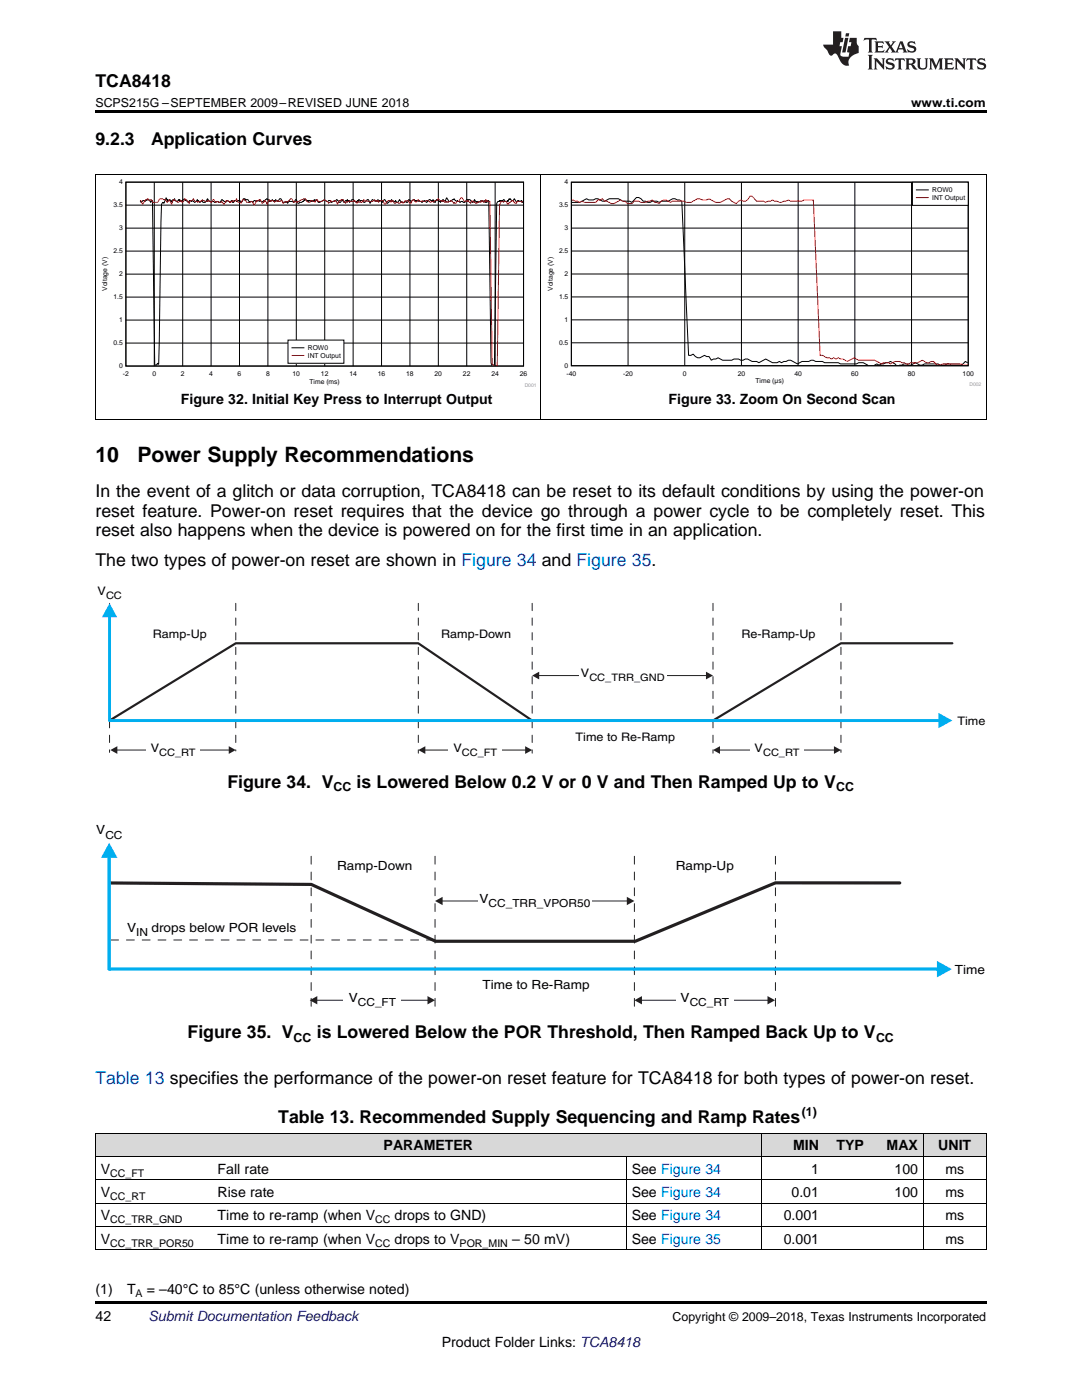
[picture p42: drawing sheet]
<svg xmlns="http://www.w3.org/2000/svg" width="216mm" height="279mm" viewBox="0 0 216 279" stroke-linecap="round" stroke-linejoin="round" font-family="sans-serif">
<defs><g id="words">
<g font-size="4.2">
<text x="19" y="92.2">10</text>
<text x="27.4" y="92.2">Power Supply Recommendations</text>
</g>
<g font-size="3.5">
<text x="19" y="17.3">TCA8418</text>
<text x="19" y="28.9">9.2.3</text>
<text x="30.1" y="28.9">Application Curves</text>
<text x="19" y="99.2">In the event of a glitch or data corruption, TCA8418 can be reset to its default conditions by using the power-on</text>
<text x="19" y="103.1">reset feature. Power-on reset requires that the device go through a power cycle to be completely reset. This</text>
<text x="19" y="107">reset also happens when the device is powered on for the first time in an application.</text>
<text x="19" y="113">The two types of power-on reset are shown in Figure 34 and Figure 35.</text>
<text x="45.4" y="157.2">Figure 34. V</text>
<text x="71.2" y="157.2">is Lowered Below 0.2 V or 0 V and Then Ramped Up to V</text>
<text x="37.4" y="207.2">Figure 35. V</text>
<text x="63.2" y="207.2">is Lowered Below the POR Threshold, Then Ramped Back Up to V</text>
<text x="55.5" y="224.1">Table 13. Recommended Supply Sequencing and Ramp Rates</text>
</g>
<text font-size="3.5" fill="#00f" x="19" y="216.4">Table 13 specifies the performance of the power-on reset feature for TCA8418 for both types of power-on reset.</text>
<g font-size="2.8">
<text x="36.1" y="80.7">Figure 32. Initial Key Press to Interrupt Output</text>
<text x="133.4" y="80.6">Figure 33. Zoom On Second Scan</text>
<text x="76.6" y="229.6">PARAMETER</text>
<text x="158.3" y="229.6">MIN</text>
<text x="166.9" y="229.6">TYP</text>
<text x="176.9" y="229.6">MAX</text>
<text x="187.2" y="229.6">UNIT</text>
<text x="20.1" y="234.2">V</text>
<text x="20.1" y="238.9">V</text>
<text x="43.4" y="234.2">Fall rate</text>
<text x="43.4" y="238.9">Rise rate</text>
<text x="126" y="234.2">See Figure 34</text>
<text x="126" y="238.9">See Figure 34</text>
<text x="157.9" y="238.9">0.01</text>
<text x="161.9" y="234.2">1</text>
<text x="178.5" y="234.2">100</text>
<text x="178.5" y="238.9">100</text>
<text x="188.6" y="234.2">ms</text>
<text x="188.6" y="238.9">ms</text>
<text x="20.1" y="243.6">V</text>
<text x="43.4" y="243.6">Time to re-ramp (when V</text>
<text x="78.7" y="243.6">drops to GND)</text>
<text x="126" y="243.6">See Figure 34</text>
<text x="156.4" y="243.6">0.001</text>
<text x="188.6" y="243.6">ms</text>
<text x="20.1" y="248.2">V</text>
<text x="43.4" y="248.2">Time to re-ramp (when V</text>
<text x="78.7" y="248.2">drops to V</text>
<text x="102.2" y="248.2">– 50 mV)</text>
<text x="126" y="248.2">See Figure 35</text>
<text x="156.4" y="248.2">0.001</text>
<text x="188.6" y="248.2">ms</text>
<text x="19" y="263.6">42</text>
<text x="19" y="258.2">(1)</text>
<text x="25.4" y="258.2">T</text>
<text x="29.3" y="258.2">= –40°C to 85°C (unless otherwise noted)</text>
<text x="88.2" y="268.9">Product Folder Links: TCA8418</text>
</g>
<text font-size="2.8" fill="#0000c8" x="29.6" y="263.6">Submit Documentation Feedback</text>
<g font-size="2.5">
<text x="19" y="21.4">SCPS215G –SEPTEMBER 2009–REVISED JUNE 2018</text>
<text x="181.8" y="21.4">www.ti.com</text>
<text x="66.5" y="157.9">CC</text>
<text x="166.8" y="157.9">CC</text>
<text x="58.6" y="207.9">CC</text>
<text x="174.8" y="207.9">CC</text>
<text x="160" y="222.7">(1)</text>
<text x="134.2" y="263.6">Copyright © 2009–2018, Texas Instruments Incorporated</text>
</g>
<g font-size="2.5" fill="#010202">
<text x="19.2" y="166.5">V</text>
<text x="67.3" y="173.6">Ramp-Down</text>
<text x="134.8" y="173.6">Ramp-Up</text>
<text x="25.4" y="186">V</text>
<text x="30.2" y="186">drops below POR levels</text>
<text x="95.7" y="180.1">V</text>
<text x="96.3" y="197.4">Time to Re-Ramp</text>
<text x="190.5" y="194.3">Time</text>
<text x="69.6" y="199.9">V</text>
<text x="135.8" y="199.9">V</text>
</g>
<g font-size="2.3" fill="#010202">
<text x="19.5" y="118.8">V</text>
<text x="30.5" y="127.2">Ramp-Up</text>
<text x="88" y="127.2">Ramp-Down</text>
<text x="147.9" y="127.2">Re-Ramp-Up</text>
<text x="115.9" y="135.1">V</text>
<text x="30.1" y="150">V</text>
<text x="90.5" y="150">V</text>
<text x="114.9" y="148">Time to Re-Ramp</text>
<text x="150.6" y="150">V</text>
<text x="191" y="144.6">Time</text>
</g>
<g font-size="2.2" fill="#010202">
<text x="21" y="167.4">CC</text>
<text x="97.5" y="181">CC_TRR_VPOR50</text>
<text x="27.2" y="186.8">IN</text>
<text x="71.4" y="200.8">CC_FT</text>
<text x="137.6" y="200.8">CC_RT</text>
</g>
<g font-size="2.1">
<text x="22" y="234.8">CC_FT</text>
<text x="22" y="239.5">CC_RT</text>
<text x="22" y="244.1">CC_TRR_GND</text>
<text x="74.9" y="244.1">CC</text>
<text x="22" y="248.8">CC_TRR_POR50</text>
<text x="74.9" y="248.8">CC</text>
<text x="91.7" y="248.8">POR_MIN</text>
<text x="27" y="258.8">A</text>
</g>
<g font-size="2" fill="#010202">
<text x="21.2" y="119.6">CC</text>
<text x="117.6" y="135.9">CC_TRR_GND</text>
<text x="31.8" y="150.8">CC_RT</text>
<text x="92.1" y="150.8">CC_FT</text>
<text x="152.3" y="150.8">CC_RT</text>
</g>
<g font-size="1.3">
<text x="22.6" y="41.4">3.5</text>
<text x="23.8" y="36.8">4</text>
<text x="111.5" y="41.4">3.5</text>
<text x="112.7" y="36.8">4</text>
<text x="186" y="38.4">ROW0</text>
<text x="186" y="39.9">INT Output</text>
<text x="23.8" y="46">3</text>
<text x="112.7" y="46">3</text>
<text x="22.6" y="50.6">2.5</text>
<text x="111.5" y="50.5">2.5</text>
<text x="21.4" y="58.1" transform="rotate(-90 21.4 58.1)">Voltage (V)</text>
<text x="22.6" y="59.7">1.5</text>
<text x="23.8" y="55.1">2</text>
<text x="110.3" y="58" transform="rotate(-90 110.3 58)">Voltage (V)</text>
<text x="111.5" y="59.7">1.5</text>
<text x="112.7" y="55.1">2</text>
<text x="23.8" y="64.3">1</text>
<text x="112.7" y="64.3">1</text>
<text x="22.6" y="68.9">0.5</text>
<text x="61.4" y="69.9">ROW0</text>
<text x="61.4" y="71.4">INT Output</text>
<text x="111.5" y="68.9">0.5</text>
<text x="23.8" y="73.5">0</text>
<text x="24.5" y="75">-2</text>
<text x="30.4" y="75">0</text>
<text x="36.1" y="75">2</text>
<text x="41.7" y="75">4</text>
<text x="47.4" y="75">6</text>
<text x="53.1" y="75">8</text>
<text x="58.4" y="75">10</text>
<text x="61.8" y="76.6">Time (ms)</text>
<text x="64" y="75">12</text>
<text x="69.7" y="75">14</text>
<text x="75.4" y="75">16</text>
<text x="81.1" y="75">18</text>
<text x="86.7" y="75">20</text>
<text x="92.4" y="75">22</text>
<text x="98" y="75">24</text>
<text x="103.7" y="75">26</text>
<text x="112.7" y="73.4">0</text>
<text x="113" y="75">-40</text>
<text x="124.3" y="75">-20</text>
<text x="136.3" y="75">0</text>
<text x="147.2" y="75">20</text>
<text x="150.7" y="76.5">Time (µs)</text>
<text x="158.5" y="75">40</text>
<text x="169.8" y="75">60</text>
<text x="181.1" y="75">80</text>
<text x="192.1" y="75">100</text>
</g>
<g font-size="1" fill="#999">
<text x="104.7" y="77.2">D001</text>
<text x="193.4" y="77.1">D002</text>
</g>
</g></defs>
<g fill="#d8d8d8">
<path d="M19 226.2h23.4v4.7h-23.4z"/>
<path d="M42.4 226.2h82.6v4.7h-82.6z"/>
<path d="M125 226.2h26.9v4.7h-26.9z"/>
<path d="M151.9 226.2h12.6v4.7h-12.6z"/>
<path d="M164.5 226.2h9v4.7h-9z"/>
<path d="M173.5 226.2h10.8v4.7h-10.8z"/>
<path d="M184.3 226.2h12.5v4.7h-12.5z"/>
</g>
<path d="M19 259.7h177.8v.5h-177.8z" fill="#000"/>
<path d="M19 235.5h177.8M19 230.8h177.8M19 226.1h177.8M19.1 226.2v23.3M124.9 230.9v18.6M151.9 226.2v23.3M184.2 226.2v23.3M196.8 226.2v23.3M19 249.4h177.8M19 244.8h177.8M19 240.1h177.8" fill="none" stroke="#000" stroke-width=".2"/>
<path d="M62.1 170.9v30.4M86.8 170.9v30.4M126.6 170.9v30.4M154.7 170.9v30.4" fill="none" stroke="#231f20" stroke-width=".2" stroke-dasharray="1.6 1.6"/>
<path d="M128 199.6h25.3" fill="none" stroke="#231f20" stroke-width=".2"/>
<g fill="#231f20">
<path d="M126.6 199.6l1.5-.8v1.7z"/>
<path d="M153.1 198.8l1.6 .8-1.6 .9z"/>
</g>
<path d="M63.2 199.6h22.2" fill="none" stroke="#231f20" stroke-width=".2"/>
<g fill="#231f20">
<path d="M61.8 199.6l1.5-.8v1.7z"/>
<path d="M85.3 198.8l1.5 .8-1.5 .9z"/>
</g>
<path d="M88.2 179.8h37" fill="none" stroke="#231f20" stroke-width=".2"/>
<g fill="#231f20">
<path d="M86.8 179.8l1.5-.8v1.6z"/>
<path d="M125.1 179l1.5 .8-1.5 .8z"/>
</g>
<g fill="#fff">
<path d="M134.9 197.7h11.5v3.7h-11.5z" fill-rule="evenodd"/>
<path d="M68.6 197.7h11.5v3.7h-11.5z" fill-rule="evenodd"/>
<path d="M95.4 177.9h22.6v3.8h-22.6z" fill-rule="evenodd"/>
</g>
<path d="M179.5 176.2h-24.8l-27.9 11.6h-39.9l-24.8-11.3-40-.3" fill="none" stroke="#231f20" stroke-width=".63"/>
<path d="M22.1 187.6h64.7" fill="none" stroke="#231f20" stroke-width=".2" stroke-dasharray="1.6 1.6"/>
<path d="M21.8 170.9v22.5" fill="none" stroke="#00aeef" stroke-width=".63"/>
<path d="M21.8 168.2l1.6 3h-3.3z" fill="#00aeef"/>
<path d="M21.8 193.4h165.4" fill="none" stroke="#00aeef" stroke-width=".63"/>
<path d="M187 191.8l2.9 1.6-2.9 1.7z" fill="#00aeef"/>
<path d="M190 128.4h-22.2l-25.5 15.4h-36.1l-22.7-15.4h-36.5l-25.1 15.4" fill="none" stroke="#231f20" stroke-width=".44"/>
<path d="M21.9 120.4v29.8M47 120.4v29.5M83.5 120.4v29.9M106.2 120.4v29.9M142.3 120.4v29.9M167.8 120.4v29.8" fill="none" stroke="#231f20" stroke-width=".2" stroke-dasharray="1.5 1.5"/>
<path d="M23.3 149.7h22.5" fill="none" stroke="#231f20" stroke-width=".2"/>
<g fill="#231f20">
<path d="M22 149.7l1.4-.8v1.6z"/>
<path d="M45.6 148.9l1.4 .8-1.4 .8z"/>
</g>
<path d="M84.7 149.7h20.2" fill="none" stroke="#231f20" stroke-width=".2"/>
<g fill="#231f20">
<path d="M83.5 149.7l1.4-.8v1.6z"/>
<path d="M104.8 148.9l1.4 .8-1.4 .8z"/>
</g>
<path d="M107.5 134.8h33.5" fill="none" stroke="#231f20" stroke-width=".2"/>
<g fill="#231f20">
<path d="M106.2 134.8l1.4-.7v1.5z"/>
<path d="M140.9 134.1l1.4 .7-1.4 .8z"/>
</g>
<path d="M143.5 149.7h23" fill="none" stroke="#231f20" stroke-width=".2"/>
<g fill="#231f20">
<path d="M142.3 149.7l1.4-.8v1.6z"/>
<path d="M166.4 148.9l1.4 .8-1.4 .8z"/>
</g>
<g fill="#fff">
<path d="M29.2 147.9h10.7v3.4h-10.7z" fill-rule="evenodd"/>
<path d="M149.7 147.9h10.7v3.4h-10.7z" fill-rule="evenodd"/>
<path d="M89.5 147.9h10.7v3.4h-10.7z" fill-rule="evenodd"/>
<path d="M115.5 133.1h17.4v3.5h-17.4z" fill-rule="evenodd"/>
</g>
<path d="M21.9 122.9v20.9" fill="none" stroke="#00aeef" stroke-width=".58"/>
<path d="M21.9 120.4l1.5 2.8h-3.1z" fill="#00aeef"/>
<path d="M21.9 143.8h165.6" fill="none" stroke="#00aeef" stroke-width=".58"/>
<path d="M187.3 142.3l2.7 1.5-2.7 1.5z" fill="#00aeef"/>
<path d="M19.1 34.9v48.8M107.9 34.9v48.8M196.8 34.9v48.8M19 83.7h177.8" fill="none" stroke="#000" stroke-width=".2"/>
<path d="M19 83.7h.2zM196.7 83.7h.1z" fill="#000"/>
<path d="M20.1 35.8h86.8v41.4h-86.8z" fill-rule="evenodd" fill="#fff"/>
<g fill="none" stroke="#000" stroke-width=".2">
<path d="M25.1 36.4h79.4v36.7h-79.4zM30.8 36.4v36.7M36.5 36.4v36.7M42.1 36.4v36.7M47.8 36.4v36.7M53.5 36.4v36.7M59.1 36.4v36.7M64.8 36.4v36.7M70.5 36.4v36.7M76.1 36.4v36.7M81.8 36.4v36.7M87.5 36.4v36.7"/>
<path d="M93.1 36.4v36.7M98.8 36.4v36.7M25.1 59.3h79.4M25.1 54.7h79.4M25.1 50.1h79.4M25.1 45.5h79.4M25.1 40.9h79.4M27.9 40.2l.4 .2 .2-.4h.3l.1 .2 .3-.4 .1 .2 .1-.2h.3l.4 .6 .3-.4 .5 32.7 .1 .2h.2l.2-.4 .3 .2 .5-31.9 .3-.4 .2 .2 .3-.6 .1-.5 .3 .5 .1-.2 .1 .2 .3-.2 .1 .4 .2-.2 .2 .4 .1-.6 .1 .2 .2-.3 .4 .5h.2l.2-.4 .1 .2 .2-.2 .2 .4 .1-.2 .1 .2 .5-.5 .2 .3h.2l.4 .4 .2-.4h.3l.1 .2 .3-.2 .4 .4 .5-.6 .4 .6 .2-.2h.4l.1 .2a.9 .9 0 0 0 .9-.7l.4 .5h.9l.1 .2h.2l.1-.2 .8 .2 .3-.6 .8 .6 .4-.4 .4 .4 .4-.4 .2 .4 .1-.2 .1 .2 .1-.4h.4l.1 .2h.2l.1-.2 .8 .2 .3-.5h.3l.1 .3 .1-.2h.4l.3 .6 .1-.2h.4l.2 .2 .2-.4h.2l.1 .2 .3-.2h.3l.1 .2 .1-.2 .3 .2h.4l.1-.2 .2 .2 .4-.5 .3 .1 .3 .4h.2l.3-.4 .3 .4 .1-.2 .1 .2 .2-.4 .5 .4 .3-.5h.2l.5 .7h.3l.1-.2 .5 .4 .2-.4h.8l.2 .2 .4-.6 .4 .8 1.2-.4 .1-.4 .1 .2 .2-.2 .4 .4 .1-.2 .1 .2 .1-.2 .7 .2 .3-.4 .1 .2 .3-.2 .4 .6h.4l.8-.6 .4 .4 .8-.2 .2 .4 .6-.4 .1 .2 .3-.4 .4 .2 .1 .4h.3l.3-.4h.2l.2 .4 .4-.4 .2 .2 .1-.4 .1 .2h.2l.2 .4 .4-.6h.3l.3 .4h.2l.1 .2 .2-.4 .2 .2 .2-.4 .1 .2h.6l.2 .4h.2l.5-.6h.2l.3 .8 .5-.8 .6 .4h.2l.3-.4 .2 .4 .2-.2h.3l.2 .4 .5-.6 .4 .8 .9-.8 .3 .4h.4l.1-.2 .3 .4h.2l.3-.6 .5 .6h.5l.2-.2 .4 .2 .2-.6 .5 .4 .4-.4h.3l.1 .2h.7l.1 .2 .1-.2 .5 .4 .5-.4 .5 .4 .4-.6h.2l.4 .4 .2-.4 .1 .4 .4 .2 .2-.6h.2l.2 .4h.3l.1 .2 .2-.4 .1 .2 .1-.4 .3 .2h.3l.2-.5 .5 .7h.3l.7-.5 .5 .5 .2-.2 .4 .4 .3-.2 .8 .2 .3-.6h.7l.4 .6 .5-.6 .4 .6 .2-.2 .3 .2 .3-.4 .3 .2 .1-.2 .2 .2 .1-.2 .2 .4 .2-.2 .2 .2 .1-.4h.2l.5 32.3 .1 .7M104.4 40.5l-.3-.5-.2 .2-.6-.2-.2 .4-.5-.7-.2 .3h-.3l-.3-.3-.1 .1-.1-.1-.2 .5-.1-.2-.1 .2h-.4l-.3-.4-.4 .4-.1-.2-.2 .2-.1-.2-.1 .2h-.3l-.2 .4-.5 32.4M25.1 68.5h79.4M25.1 63.9h79.4"/>
</g>
<path d="M27.9 40h.2l.4 .8 .3-.8h.3l.3-.3 .3 .3 .5-.2 .3 .6h.9l.5-.7h.6l.1 .1h.4l.4 .6 .4-.6 .5 1 .2-.8 .2-.2 .7 .6h.2l.5-.4 .2 .4 .1-.2h.2l.3-.5 .1 .1h.2l.6 .8 .2-.6h.4l.2-.3a.76 .76 0 0 0 .8 .5l.1 .2 .1-.2h.4l.4-.4 .4 .4h.5l.1-.2 .1 .2 .3-.2 .4 .4 .5-.6 .3 .6 .2-.2 .9 .2 .1-.2 .5 .6 .5-.8h.3l.6 .4 .3-.4 .5 .2 .3-.5 .3 .7h.5l.1 .2a.71 .71 0 0 1 .7-.8l.4 .6h.7l.1-.2h.4l.3 .7 .5-.9 .1 .2 .4-.4a.75 .75 0 0 1 .6 .8l.3-.2 .3-.4 .2 .2 .2 .6 .5-1 .3 .4 .1-.2h.4l.2 .4 .3-.4 .3 .2 .1-.2 .1 .2 .7-.2 .3 .6 .2-.4h.3l.1 .2 .1-.2h.2l.5-.5h.2l.4 .7 .2-.2h.3l.2 .2 .1-.2 .6-.2 .1-.2h.4l.1-.1h.3l.6 .7h.3l.2-.4h.4l.4 .4 .4-.6 .3 .4h.8l.5-.4 .5 .4 .3 .4 .1-.2h.2l.1-.4 .1 .2h.6l.2-.2 .5 .8 .3-.8h.2l.2-.2h.4l.5 .8 .2-.4 .1 .2 .5-.4 .1 .2h.5l.1-.2 .2 .2 .1-.2 .4 .6 .1-.4 .2 .2 .1-.2 .1 .2 .2-.2 .1 .2h.2l.4-.6 .2 .4 .2-.2h.3l.1 .2h1l.3-.4 .3 .4 .1-.2 .2 .2 .1-.2 .1 .4 .5-.4h.4l.4 .8 .3-.6h.2l.2-.2h.3l.2 .4 .3-.4h.2l.2 .6h.2l.1-.2 .8 .2 .4-.4 .2 .4 .5-.6 .1 .2 .4-.2 .4 .6 .1-.2 .1 .2 .4-.8 .6 .6 .5-.6 .3 .4h.4l.1-.2 .1 .2 1.1-.2 .3 .4 .3-.2h.3l.1 .2 .3-.4h.4l.2-.3 .7 .5 .1-.2 .3 .2 .1-.2 .1 .4 .2-.2 .1 .2 .1-.2 .4 .2 .5-.4 .5 .6 .1-.2 .1 .2h.2l.3-.4h.3l.5-.7h.2l.5 .7h.3l.1-.2 .2 .2 .1-.2 .5 .6 .2-.6 .5 .4 .1-.2 .2 .4h.2l.4-.4h.3l.1 .2 .3-.4 .4 .4 .4-.6 .2 .4 .1-.2 .1 .2h.4l.4 32.5 .4 .3M104.4 40.3l-.2-.1-.1 .2-.1-.2h-.8l-.1 .4h-.4l-.2-.4-.3-.2-.4 .4h-.2l-.1 .4-.1-.2-.1 .2-.3-.6h-.4l-.1 .2-.1-.2h-.4l-.3 .6-.5 32.1-.1 .1" fill="none" stroke="#f00" stroke-width=".2"/>
<path d="M57.5 67.9h11.1v4.6h-11.1z" fill-rule="evenodd" fill="#fff"/>
<path d="M57.5 67.9h11.1v4.6h-11.1zM58.3 69.4h2.3" fill="none" stroke="#000" stroke-width=".2"/>
<path d="M58.3 70.9h2.3" fill="none" stroke="#f00" stroke-width=".2"/>
<path d="M109 35.8h86.8v41.3h-86.8z" fill-rule="evenodd" fill="#fff"/>
<g fill="none" stroke="#000" stroke-width=".2">
<path d="M114 36.4h79.2v36.6h-79.2zM125.3 36.4v36.6M136.6 36.4v36.6M147.9 36.4v36.6M159.3 36.4v36.6M170.6 36.4v36.6M181.9 36.4v36.6M114 59.3h79.2M114 54.7h79.2M114 50.1h79.2M114 45.5h79.2M114 40.9h79.2"/>
<path d="M114.1 40.4a4.1 4.1 0 0 0 2.9-.7l.5 .2h.9l.5-.2h.4l.9 .5h.5l.9-.5h1.8l.9 .5h1.3l.5 .2 .9-1h.4l1 .8h.4l.5 .2h.4l.5-.2h.9l.4 .2 .5-.2h1.3l.9-.5 1.4 .2 .4 .3 1.4 30.7h.5l.4-.2a1.16 1.16 0 0 0 1.8 .5l.5-.3 .4 .3h.5l.4 .7 1.4-.5 .9 .5h1.8l.5-.2h.9l.4 .2h.5l.4-.2h.5l.9 .4h.9l.4 .3 1.4-.7 .4 .2a1.82 1.82 0 0 0 2.3 .2l.5 .3 .4-.3 1.4-.2 1.3 .7 .9-.5h1.4l.4-.2h.5l.4 .2h1.4l.5 .3h2.7l.4 .2h3.2a1.86 1.86 0 0 1 2.3 .3M114 68.4h79.2M114 63.8h79.2M174.5 72.9l.5-.3 .4 .3 2.3-.8 1.1 .8M193.1 72.4l-.5-.3-.9 .8h-1.8l-.5-.3h-.4l-.5 .3h-.9l-.4-.3h-2.7l-.5 .3h-.4l-.9-.5-.9 .5-1.4-.3-.5 .3h-.5"/>
</g>
<path d="M114.1 40l.2-.1 1.4 .5 .4-.2 .5 .2h2.3l.4-.5h.5l.4-.2 .5 .5h.4l.9 .4h.5l1.3-.7 .5 .3h.4l.5 .4h.9l.4-.4 2.3 .2 1.4-.5 .4 .5h.5l.4 .2a1.15 1.15 0 0 1 1.8-.4l.5 .2 .4-.2h2.3a1.83 1.83 0 0 0 2.3-.3l.4-.2h.5l.4 .2h.9l.5-.2a3.8 3.8 0 0 0 2.2 .7l1.4-.7h.4l.5 .5 .9 .4 .9-.7 .5 .3h.4l.5-.3 .4-.7h.5l.9 1h1.3l.5 .2 1.3-.5 1.4 .5 1.4-.2 .4-.3 .5 .3h2.2l.5-.3h1.8l1.3 31h.5l.9 .5h.5l.4 .3 .5-.3 .4 .3 .5-.3 .4 .3h.5l.9 .4 1.3-.7 .9 .5h3.2l1.4 .7 .4-.2h.9l.5 .2a1.82 1.82 0 0 1 2.2-.2l1.4 .2 .5-.2h1.3l.9-.5 .9 .5 1.4-.3a1.16 1.16 0 0 0 1.8 .5h3.6l.5 .3h.9" fill="none" stroke="#f00" stroke-width=".2"/>
<path d="M182.1 36.4h11.1v4.6h-11.1z" fill-rule="evenodd" fill="#fff"/>
<path d="M19 34.9h177.8M182.1 36.4h11.1v4.6h-11.1zM182.9 37.9h2.3" fill="none" stroke="#000" stroke-width=".2"/>
<path d="M182.9 39.4h2.3" fill="none" stroke="#f00" stroke-width=".2"/>
<path d="M19 22h177.8v.5h-177.8z" fill="#000"/>
<g fill="#231f20">
<path d="M172.5 7.6l-.1 .5 .4-.2h.6v.1v2.1l-.2 .4h.9l-.2-.4v-2.1l.1-.1h.5l.5 .2-.2-.5zM174.5 8.3l.2 .3v1.5l-.2 .4h1.8l.2-.6a1.04 1.04 0 0 1-1.3 .2v-.7h.6l.3 .2v-.6l-.3 .2h-.6v-.6l.8-.1 .4 .3-.2-.5zM176.5 8.3l.9 1.1-.9 1.1h.8l-.2-.2 .4-.7 .5 .7-.2 .2h1.5l-.2-.2 .2-.4h.9l.1 .4-.2 .2h1l-.3-.3-.7-1.9h-.5l-.9 2-.8-1 .9-1h-.8l.1 .3-.4 .5-.3-.6 .1-.2zM179.7 8.6l.4 1h-.7zM181.3 8.4a.63 .63 0 0 0-.2 .7 .63 .63 0 0 0 .6 .4l.6 .2 .1 .2a.75 .75 0 0 1-.7 .4 .75 .75 0 0 1-.6-.5l.1 .7 .1-.1a1.11 1.11 0 0 0 1.5-.6 1.13 1.13 0 0 0-1.2-.8l-.1-.4a1.04 1.04 0 0 1 1.2 .2l-.2-.5-.2 .1-.4-.2zM173.2 10.9l.2 .4v2.2l-.2 .4h1l-.3-.4v-2.2l.3-.4zM174.3 11.6l.3 .4v1.5l-.3 .4h.8l-.2-.4v-1.3l1.5 1.7v-1.9l.2-.4h-.7l.2 .4v.9l-1.1-1.3zM177 11.8a.62 .62 0 0 0-.2 .7 .62 .62 0 0 0 .6 .4l.6 .1 .1 .3a.76 .76 0 0 1-.7 .3 .76 .76 0 0 1-.7-.4l.2 .7 .1-.1a1.11 1.11 0 0 0 1.5-.6 1.13 1.13 0 0 0-1.2-.8l-.1-.4a1.04 1.04 0 0 1 1.2 .2l-.2-.6-.2 .1-.5-.1zM178.7 11.6l-.2 .6a.61 .61 0 0 1 .8-.3v1.6l-.2 .4h.9l-.2-.4v-1.6a.63 .63 0 0 1 .7 .3l-.1-.6zM180.6 11.6l.3 .4v1.5l-.3 .4h1l-.2-.2-.1-.8 .6 .2a.76 .76 0 0 0 1.2 .7l-1-1a.58 .58 0 0 0 .6-.5 .58 .58 0 0 0-.5-.6zM181.4 11.9h.1a.45 .45 0 0 1 .5 .1 .45 .45 0 0 1 .1 .5l-.8 .2zM182.9 11.6l.2 .2a2.17 2.17 0 0 0 .3 1.9 .99 .99 0 0 0 1.6-.6v-1.1l.2-.4h-.7l.2 .2a1.92 1.92 0 0 1-.2 1.8 .6 .6 0 0 1-.9-.5v-1.1l.2-.4zM185.4 11.6l.2 .4v1.5l-.2 .4h.7l-.2-.4v-1.4l.8 1.8 .8-1.8v1.4l-.2 .4h.9l-.2-.4v-1.5l.2-.4h-.8l-.6 1.5-.6-1.5zM188.4 11.6l.2 .4v1.5l-.2 .4h1.8l.1-.6a1.04 1.04 0 0 1-1.2 .1v-.6h.5l.4 .2v-.6l-.4 .2h-.5v-.7h.8l.3 .3-.1-.6zM190.5 11.6l.2 .4v1.5l-.2 .4h.7l-.2-.4v-1.3l1.5 1.7v-1.9l.2-.4h-.7l.2 .4v.9l-1.1-1.3zM192.9 11.6l-.1 .6a.61 .61 0 0 1 .7-.3l.1 1.6-.3 .4h1l-.3-.4 .1-1.6a.63 .63 0 0 1 .7 .3l-.1-.6zM195.2 11.8a.62 .62 0 0 0-.2 .7 .62 .62 0 0 0 .6 .4l.6 .1 .1 .3a.76 .76 0 0 1-.7 .3 .76 .76 0 0 1-.6-.4l.1 .7 .1-.1a1.11 1.11 0 0 0 1.6-.6 1.13 1.13 0 0 0-1.3-.8l-.1-.4a1.04 1.04 0 0 1 1.2 .2l-.1-.6-.2 .1-.5-.1z"/>
<path d="M166.2 6.3v2.6h-1.9v.4l.8 .9a.91 .91 0 0 0 1 .8 .56 .56 0 0 1 .5-.3 .56 .56 0 0 1 .5 .3l.4 .8a1.53 1.53 0 0 0 1.9 1.2 1.54 1.54 0 0 1 1-2.1l.9-.3v-1.4a1.52 1.52 0 0 1-.4-1.6h-1.3l-.2 .8h.5l-.2 .8h-.5l-.1 1v.2l.4 .1-.2 .8a1.93 1.93 0 0 1-1.6-.3l.3-1.8h-.5l.2-.8h.4l.2-.8h-.4v-1.3zM168.6 7.6l-.6 2.9h.7l.6-2.9zM168.8 6.6l-.1 .7h.6l.2-.7z"/>
</g>
<use href="#words"/>
</svg>
